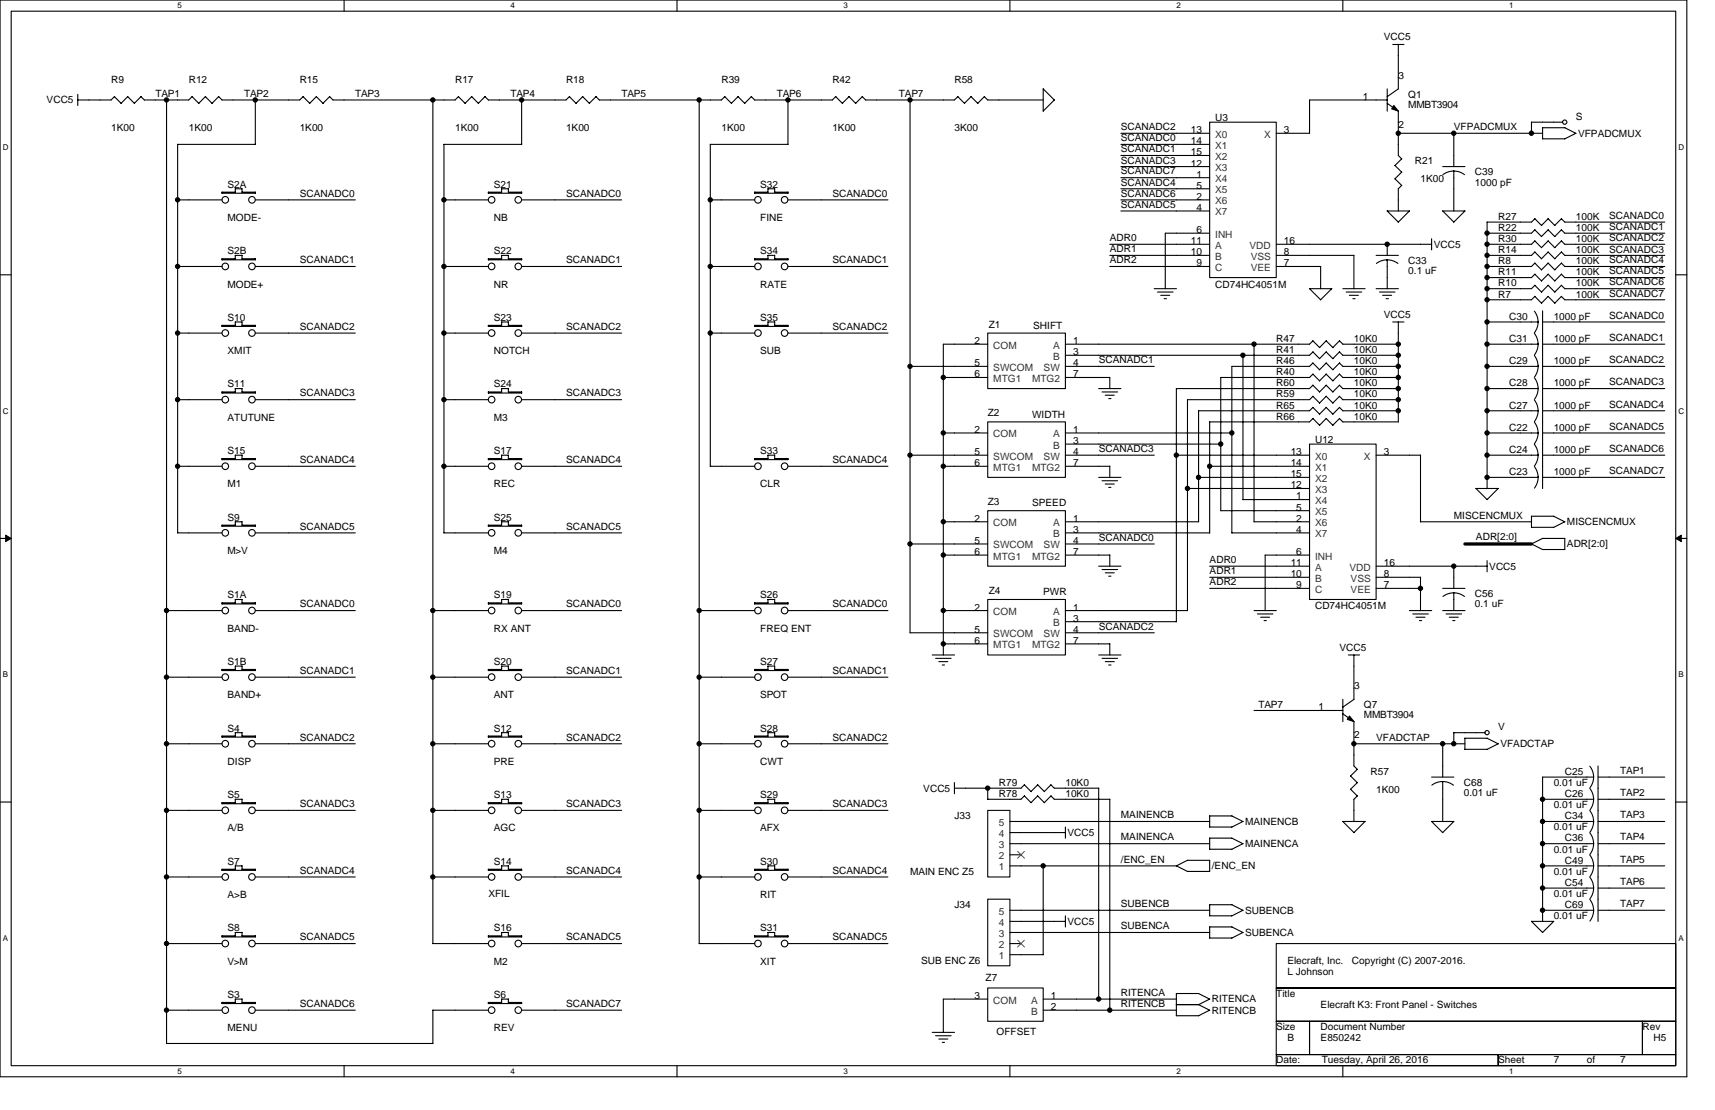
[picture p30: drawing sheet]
<svg xmlns="http://www.w3.org/2000/svg" width="432mm" height="279mm" viewBox="0 0 432 279" stroke-linecap="round" stroke-linejoin="round" font-family="sans-serif">
<defs><g id="words">
<g font-size="2.5">
<text x="348.4" y="10.1">VCC5</text>
<text x="28" y="21">R9</text>
<text x="47.5" y="21">R12</text>
<text x="75.5" y="21">R15</text>
<text x="114.6" y="21">R17</text>
<text x="142.5" y="21">R18</text>
<text x="181.6" y="21">R39</text>
<text x="209.6" y="21">R42</text>
<text x="240.3" y="21">R58</text>
<text x="352.1" y="19.9">3</text>
<text x="11.7" y="26">VCC5</text>
<text x="39.1" y="24.3">TAP1</text>
<text x="61.5" y="24.3">TAP2</text>
<text x="89.4" y="24.3">TAP3</text>
<text x="128.5" y="24.3">TAP4</text>
<text x="156.5" y="24.3">TAP5</text>
<text x="195.6" y="24.3">TAP6</text>
<text x="226.3" y="24.3">TAP7</text>
<text x="343.1" y="25.1">1</text>
<text x="354.6" y="24.6">Q1</text>
<text x="354.6" y="27.1">MMBT3904</text>
<text x="28" y="33">1K00</text>
<text x="47.5" y="33">1K00</text>
<text x="75.5" y="33">1K00</text>
<text x="114.6" y="33">1K00</text>
<text x="142.5" y="33">1K00</text>
<text x="181.6" y="33">1K00</text>
<text x="209.6" y="33">1K00</text>
<text x="240.3" y="33">3K00</text>
<text x="282.2" y="32.7">SCANADC2</text>
<text x="282.2" y="35.5">SCANADC0</text>
<text x="299.8" y="33.5">13</text>
<text x="306" y="30.5">U3</text>
<text x="323.3" y="33.5">3</text>
<text x="352.1" y="32.2">2</text>
<text x="366" y="32.7">VFPADCMUX</text>
<text x="396.8" y="30.2">S</text>
<text x="397.3" y="34.4">VFPADCMUX</text>
<text x="282.2" y="41.4">SCANADC3</text>
<text x="282.2" y="38.3">SCANADC1</text>
<text x="299.8" y="36.3">14</text>
<text x="299.8" y="39.1">15</text>
<text x="299.8" y="41.9">12</text>
<text x="356.3" y="41.4">R21</text>
<text x="57.3" y="47.2">S2A</text>
<text x="124.4" y="47.2">S21</text>
<text x="191.4" y="47.2">S32</text>
<text x="282.2" y="46.7">SCANADC4</text>
<text x="282.2" y="43.9">SCANADC7</text>
<text x="301.2" y="44.7">1</text>
<text x="301.2" y="47.5">5</text>
<text x="357.7" y="45.8">1K00</text>
<text x="371.3" y="44.2">C39</text>
<text x="371.3" y="46.7">1000 pF</text>
<text x="75.5" y="49.5">SCANADC0</text>
<text x="142.5" y="49.5">SCANADC0</text>
<text x="209.6" y="49.5">SCANADC0</text>
<text x="282.2" y="49.5">SCANADC6</text>
<text x="282.2" y="52.3">SCANADC5</text>
<text x="301.2" y="50.3">2</text>
<text x="301.2" y="53.1">4</text>
<text x="57.3" y="55.6">MODE-</text>
<text x="124.4" y="55.6">NB</text>
<text x="191.4" y="55.6">FINE</text>
<text x="301.2" y="58.7">6</text>
<text x="377.2" y="55.4">R27</text>
<text x="377.2" y="58.1">R22</text>
<text x="396.8" y="55.4">100K</text>
<text x="396.8" y="58.1">100K</text>
<text x="405.2" y="55.1">SCANADC0</text>
<text x="405.2" y="57.9">SCANADC1</text>
<text x="57.3" y="64">S2B</text>
<text x="124.4" y="64">S22</text>
<text x="191.4" y="64">S34</text>
<text x="279.4" y="60.7">ADR0</text>
<text x="279.4" y="63.5">ADR1</text>
<text x="299.8" y="61.5">11</text>
<text x="299.8" y="64.3">10</text>
<text x="323.3" y="64.3">8</text>
<text x="323.3" y="61.5">16</text>
<text x="361" y="62.3">VCC5</text>
<text x="377.2" y="63.7">R14</text>
<text x="377.2" y="60.9">R30</text>
<text x="396.8" y="63.7">100K</text>
<text x="396.8" y="60.9">100K</text>
<text x="405.2" y="60.7">SCANADC2</text>
<text x="405.2" y="63.7">SCANADC3</text>
<text x="75.5" y="66.3">SCANADC1</text>
<text x="142.5" y="66.3">SCANADC1</text>
<text x="209.6" y="66.3">SCANADC1</text>
<text x="279.4" y="66.3">ADR2</text>
<text x="301.2" y="67.1">9</text>
<text x="323.3" y="67.1">7</text>
<text x="354.6" y="66.5">C33</text>
<text x="354.6" y="69">0.1 uF</text>
<text x="377.2" y="66.5">R8</text>
<text x="377.2" y="69.3">R11</text>
<text x="396.8" y="69.3">100K</text>
<text x="396.8" y="66.5">100K</text>
<text x="405.2" y="66.3">SCANADC4</text>
<text x="405.2" y="71.8">SCANADC6</text>
<text x="405.2" y="69">SCANADC5</text>
<text x="57.3" y="72.4">MODE+</text>
<text x="124.4" y="72.4">NR</text>
<text x="191.4" y="72.4">RATE</text>
<text x="306" y="72.4">CD74HC4051M</text>
<text x="377.2" y="74.9">R7</text>
<text x="377.2" y="72.1">R10</text>
<text x="396.8" y="72.1">100K</text>
<text x="396.8" y="74.9">100K</text>
<text x="405.2" y="74.6">SCANADC7</text>
<text x="57.3" y="80.8">S10</text>
<text x="75.5" y="83">SCANADC2</text>
<text x="124.4" y="80.8">S23</text>
<text x="142.5" y="83">SCANADC2</text>
<text x="191.4" y="80.8">S35</text>
<text x="209.6" y="83">SCANADC2</text>
<text x="249" y="82.4">Z1</text>
<text x="260.1" y="82.7">SHIFT</text>
<text x="348.4" y="79.9">VCC5</text>
<text x="380" y="80.5">C30</text>
<text x="391.2" y="80.5">1000 pF</text>
<text x="405.2" y="80.2">SCANADC0</text>
<text x="57.3" y="89.2">XMIT</text>
<text x="124.4" y="89.2">NOTCH</text>
<text x="191.4" y="89.2">SUB</text>
<text x="245.3" y="86.6">2</text>
<text x="270.2" y="86.6">1</text>
<text x="270.2" y="89.4">3</text>
<text x="321.3" y="88.9">R41</text>
<text x="321.3" y="86.1">R47</text>
<text x="340.9" y="88.9">10K0</text>
<text x="340.9" y="86.1">10K0</text>
<text x="380" y="86.1">C31</text>
<text x="391.2" y="86.1">1000 pF</text>
<text x="405.2" y="85.8">SCANADC1</text>
<text x="245.3" y="92.2">5</text>
<text x="245.3" y="95">6</text>
<text x="270.2" y="92.2">4</text>
<text x="270.2" y="95">7</text>
<text x="276.6" y="91.4">SCANADC1</text>
<text x="321.3" y="94.5">R40</text>
<text x="321.3" y="91.7">R46</text>
<text x="340.9" y="94.5">10K0</text>
<text x="340.9" y="91.7">10K0</text>
<text x="380" y="91.7">C29</text>
<text x="391.2" y="91.7">1000 pF</text>
<text x="405.2" y="91.4">SCANADC2</text>
<text x="57.3" y="97.5">S11</text>
<text x="75.5" y="99.8">SCANADC3</text>
<text x="124.4" y="97.5">S24</text>
<text x="142.5" y="99.8">SCANADC3</text>
<text x="321.3" y="97.3">R60</text>
<text x="321.3" y="100.1">R59</text>
<text x="340.9" y="97.3">10K0</text>
<text x="340.9" y="100.1">10K0</text>
<text x="380" y="97.3">C28</text>
<text x="391.2" y="97.3">1000 pF</text>
<text x="405.2" y="97">SCANADC3</text>
<text x="57.3" y="105.9">ATUTUNE</text>
<text x="124.4" y="105.9">M3</text>
<text x="248.7" y="104.8">Z2</text>
<text x="259.9" y="105.1">WIDTH</text>
<text x="321.3" y="105.6">R66</text>
<text x="321.3" y="102.8">R65</text>
<text x="340.9" y="105.6">10K0</text>
<text x="340.9" y="102.8">10K0</text>
<text x="380" y="102.8">C27</text>
<text x="391.2" y="102.8">1000 pF</text>
<text x="405.2" y="102.6">SCANADC4</text>
<text x="245.3" y="109">2</text>
<text x="270.2" y="109">1</text>
<text x="270.2" y="111.8">3</text>
<text x="276.6" y="113.8">SCANADC3</text>
<text x="331.1" y="111.5">U12</text>
<text x="380" y="108.4">C22</text>
<text x="391.2" y="108.4">1000 pF</text>
<text x="405.2" y="113.8">SCANADC6</text>
<text x="405.2" y="108.2">SCANADC5</text>
<text x="57.3" y="114.3">S15</text>
<text x="75.5" y="116.5">SCANADC4</text>
<text x="124.4" y="114.3">S17</text>
<text x="142.5" y="116.5">SCANADC4</text>
<text x="191.4" y="114.3">S33</text>
<text x="209.6" y="116.5">SCANADC4</text>
<text x="245.3" y="114.6">5</text>
<text x="245.3" y="117.3">6</text>
<text x="270.2" y="114.6">4</text>
<text x="270.2" y="117.3">7</text>
<text x="325" y="114.6">13</text>
<text x="325" y="117.3">14</text>
<text x="348.4" y="114.6">3</text>
<text x="380" y="119.6">C23</text>
<text x="380" y="114">C24</text>
<text x="391.2" y="119.6">1000 pF</text>
<text x="391.2" y="114">1000 pF</text>
<text x="405.2" y="119.3">SCANADC7</text>
<text x="57.3" y="122.7">M1</text>
<text x="124.4" y="122.7">REC</text>
<text x="191.4" y="122.7">CLR</text>
<text x="325" y="120.1">15</text>
<text x="325" y="122.9">12</text>
<text x="326.4" y="125.7">1</text>
<text x="57.3" y="131.1">S9</text>
<text x="124.4" y="131.1">S25</text>
<text x="245.3" y="131.3">2</text>
<text x="248.7" y="127.1">Z3</text>
<text x="259.9" y="127.4">SPEED</text>
<text x="270.2" y="131.3">1</text>
<text x="326.4" y="128.5">5</text>
<text x="326.4" y="131.3">2</text>
<text x="366" y="130.5">MISCENCMUX</text>
<text x="75.5" y="133.3">SCANADC5</text>
<text x="142.5" y="133.3">SCANADC5</text>
<text x="245.3" y="136.9">5</text>
<text x="270.2" y="134.1">3</text>
<text x="270.2" y="136.9">4</text>
<text x="276.6" y="136.1">SCANADC0</text>
<text x="326.4" y="134.1">4</text>
<text x="371.6" y="135.8">ADR[2:0]</text>
<text x="394.5" y="137.8">ADR[2:0]</text>
<text x="394.5" y="132.2">MISCENCMUX</text>
<text x="57.3" y="139.4">M&gt;V</text>
<text x="124.4" y="139.4">M4</text>
<text x="245.3" y="139.7">6</text>
<text x="270.2" y="139.7">7</text>
<text x="304.6" y="141.7">ADR0</text>
<text x="325" y="142.5">11</text>
<text x="326.4" y="139.7">6</text>
<text x="348.4" y="142.5">16</text>
<text x="375" y="143.4">VCC5</text>
<text x="249" y="149.5">Z4</text>
<text x="262.7" y="149.8">PWR</text>
<text x="304.6" y="147.3">ADR2</text>
<text x="304.6" y="144.5">ADR1</text>
<text x="325" y="145.3">10</text>
<text x="326.4" y="148.1">9</text>
<text x="348.4" y="148.1">7</text>
<text x="348.4" y="145.3">8</text>
<text x="57.3" y="150.6">S1A</text>
<text x="75.5" y="152.9">SCANADC0</text>
<text x="124.4" y="150.6">S19</text>
<text x="142.5" y="152.9">SCANADC0</text>
<text x="191.4" y="150.6">S26</text>
<text x="209.6" y="152.9">SCANADC0</text>
<text x="245.3" y="153.7">2</text>
<text x="270.2" y="153.7">1</text>
<text x="331.1" y="153.4">CD74HC4051M</text>
<text x="371.3" y="150.3">C56</text>
<text x="371.3" y="152.9">0.1 uF</text>
<text x="57.3" y="159">BAND-</text>
<text x="124.4" y="159">RX ANT</text>
<text x="191.4" y="159">FREQ ENT</text>
<text x="245.3" y="159.3">5</text>
<text x="270.2" y="156.5">3</text>
<text x="270.2" y="159.3">4</text>
<text x="276.6" y="158.5">SCANADC2</text>
<text x="57.3" y="167.4">S1B</text>
<text x="124.4" y="167.4">S20</text>
<text x="191.4" y="167.4">S27</text>
<text x="245.3" y="162.1">6</text>
<text x="270.2" y="162.1">7</text>
<text x="337.2" y="163.8">VCC5</text>
<text x="75.5" y="169.6">SCANADC1</text>
<text x="142.5" y="169.6">SCANADC1</text>
<text x="209.6" y="169.6">SCANADC1</text>
<text x="340.9" y="173.5">3</text>
<text x="57.3" y="175.8">BAND+</text>
<text x="124.4" y="175.8">ANT</text>
<text x="191.4" y="175.8">SPOT</text>
<text x="316.9" y="178.3">TAP7</text>
<text x="332" y="178.8">1</text>
<text x="343.4" y="178.3">Q7</text>
<text x="57.3" y="184.1">S4</text>
<text x="124.4" y="184.1">S12</text>
<text x="191.4" y="184.1">S28</text>
<text x="340.9" y="185.8">2</text>
<text x="343.4" y="180.8">MMBT3904</text>
<text x="377.2" y="183.9">V</text>
<text x="75.5" y="186.4">SCANADC2</text>
<text x="142.5" y="186.4">SCANADC2</text>
<text x="209.6" y="186.4">SCANADC2</text>
<text x="346.5" y="186.4">VFADCTAP</text>
<text x="377.8" y="188.1">VFADCTAP</text>
<text x="57.3" y="192.5">DISP</text>
<text x="124.4" y="192.5">PRE</text>
<text x="191.4" y="192.5">CWT</text>
<text x="251.5" y="197.8">R79</text>
<text x="268.2" y="197.8">10K0</text>
<text x="345.1" y="195.1">R57</text>
<text x="368.6" y="197.8">C68</text>
<text x="391.2" y="197.8">0.01 uF</text>
<text x="394" y="195.1">C25</text>
<text x="407.9" y="194.8">TAP1</text>
<text x="57.3" y="200.9">S5</text>
<text x="75.5" y="203.2">SCANADC3</text>
<text x="124.4" y="200.9">S13</text>
<text x="142.5" y="203.2">SCANADC3</text>
<text x="191.4" y="200.9">S29</text>
<text x="209.6" y="203.2">SCANADC3</text>
<text x="232.5" y="199.2">VCC5</text>
<text x="251.5" y="200.6">R78</text>
<text x="268.2" y="200.6">10K0</text>
<text x="346.5" y="199.5">1K00</text>
<text x="368.6" y="200.4">0.01 uF</text>
<text x="391.2" y="203.4">0.01 uF</text>
<text x="394" y="200.6">C26</text>
<text x="407.9" y="200.4">TAP2</text>
<text x="57.3" y="209.3">A/B</text>
<text x="124.4" y="209.3">AGC</text>
<text x="191.4" y="209.3">AFX</text>
<text x="240.3" y="206.2">J33</text>
<text x="282.2" y="206">MAINENCB</text>
<text x="313.5" y="207.6">MAINENCB</text>
<text x="391.2" y="209">0.01 uF</text>
<text x="394" y="206.2">C34</text>
<text x="407.9" y="206">TAP3</text>
<text x="268.8" y="210.4">VCC5</text>
<text x="282.2" y="211.5">MAINENCA</text>
<text x="313.5" y="213.2">MAINENCA</text>
<text x="391.2" y="214.6">0.01 uF</text>
<text x="394" y="211.8">C36</text>
<text x="407.9" y="211.5">TAP4</text>
<text x="57.3" y="217.7">S7</text>
<text x="75.5" y="219.9">SCANADC4</text>
<text x="124.4" y="217.7">S14</text>
<text x="142.5" y="219.9">SCANADC4</text>
<text x="191.4" y="217.7">S30</text>
<text x="209.6" y="219.9">SCANADC4</text>
<text x="229.1" y="220.2">MAIN ENC Z5</text>
<text x="282.2" y="217.1">/ENC_EN</text>
<text x="305.1" y="218.8">/ENC_EN</text>
<text x="391.2" y="220.2">0.01 uF</text>
<text x="394" y="217.4">C49</text>
<text x="407.9" y="217.1">TAP5</text>
<text x="57.3" y="226.1">A&gt;B</text>
<text x="123" y="225.8">XFIL</text>
<text x="191.4" y="226.1">RIT</text>
<text x="391.2" y="225.8">0.01 uF</text>
<text x="394" y="223">C54</text>
<text x="407.9" y="222.7">TAP6</text>
<text x="240.3" y="228.6">J34</text>
<text x="268.8" y="232.8">VCC5</text>
<text x="282.2" y="228.3">SUBENCB</text>
<text x="282.2" y="233.9">SUBENCA</text>
<text x="313.5" y="230">SUBENCB</text>
<text x="391.2" y="231.4">0.01 uF</text>
<text x="394" y="228.6">C69</text>
<text x="407.9" y="228.3">TAP7</text>
<text x="57.3" y="234.4">S8</text>
<text x="75.5" y="236.7">SCANADC5</text>
<text x="124.4" y="234.4">S16</text>
<text x="142.5" y="236.7">SCANADC5</text>
<text x="191.4" y="234.4">S31</text>
<text x="209.6" y="236.7">SCANADC5</text>
<text x="313.5" y="235.6">SUBENCA</text>
<text x="57.3" y="242.8">V&gt;M</text>
<text x="124.4" y="242.8">M2</text>
<text x="191.4" y="242.8">XIT</text>
<text x="231.9" y="242.5">SUB ENC Z6</text>
<text x="324.1" y="242.5">Elecraft, Inc.</text>
<text x="324.1" y="245.3">L Johnson</text>
<text x="340.4" y="242.5">Copyright (C) 2007-2016.</text>
<text x="57.3" y="251.2">S3</text>
<text x="124.4" y="251.2">S6</text>
<text x="245.3" y="251.5">3</text>
<text x="248.1" y="247">Z7</text>
<text x="264.6" y="251.5">1</text>
<text x="282.2" y="250.7">RITENCA</text>
<text x="321.3" y="250.9">Title</text>
<text x="75.5" y="253.5">SCANADC6</text>
<text x="142.5" y="253.5">SCANADC7</text>
<text x="264.6" y="254.3">2</text>
<text x="282.2" y="253.5">RITENCB</text>
<text x="305.1" y="252.3">RITENCA</text>
<text x="305.1" y="255.1">RITENCB</text>
<text x="332.5" y="253.7">Elecraft K3: Front Panel - Switches</text>
<text x="57.3" y="259.6">MENU</text>
<text x="124.4" y="259.6">REV</text>
<text x="250.9" y="260.4">OFFSET</text>
<text x="321.3" y="259.3">Size</text>
<text x="324.1" y="262.1">B</text>
<text x="332.5" y="259.3">Document Number</text>
<text x="332.5" y="262.1">E850242</text>
<text x="413.5" y="259.3">Rev</text>
<text x="416.3" y="262.1">H5</text>
<text x="321.3" y="267.7">Date:</text>
<text x="332.8" y="267.7">Tuesday, April 26, 2016</text>
<text x="377.2" y="267.7">Sheet</text>
<text x="391.2" y="267.7">7</text>
<text x="399.6" y="267.7">of</text>
<text x="407.9" y="267.7">7</text>
</g>
<g font-size="2.5" fill="#333">
<text x="306" y="34.7">X0</text>
<text x="318.3" y="34.7">X</text>
<text x="306" y="37.5">X1</text>
<text x="306" y="40.3">X2</text>
<text x="306" y="43.1">X3</text>
<text x="306" y="45.8">X4</text>
<text x="306" y="48.6">X5</text>
<text x="306" y="51.4">X6</text>
<text x="306" y="54.2">X7</text>
<text x="306" y="59.8">INH</text>
<text x="306" y="62.6">A</text>
<text x="306" y="65.4">B</text>
<text x="314.6" y="62.6">VDD</text>
<text x="314.9" y="65.4">VSS</text>
<text x="306" y="68.2">C</text>
<text x="314.9" y="68.2">VEE</text>
<text x="250.1" y="87.8">COM</text>
<text x="265.2" y="87.8">A</text>
<text x="250.1" y="93.3">SWCOM</text>
<text x="262.8" y="93.3">SW</text>
<text x="265.2" y="90.6">B</text>
<text x="250.1" y="96.1">MTG1</text>
<text x="259.8" y="96.1">MTG2</text>
<text x="250.1" y="110.1">COM</text>
<text x="265.2" y="110.1">A</text>
<text x="265.2" y="112.9">B</text>
<text x="250.1" y="115.7">SWCOM</text>
<text x="250.1" y="118.5">MTG1</text>
<text x="259.8" y="118.5">MTG2</text>
<text x="262.8" y="115.7">SW</text>
<text x="331.1" y="115.7">X0</text>
<text x="331.1" y="118.5">X1</text>
<text x="343.4" y="115.7">X</text>
<text x="331.1" y="121.3">X2</text>
<text x="331.1" y="124.1">X3</text>
<text x="331.1" y="126.9">X4</text>
<text x="331.1" y="129.7">X5</text>
<text x="250.1" y="132.5">COM</text>
<text x="265.2" y="132.5">A</text>
<text x="265.2" y="135.3">B</text>
<text x="331.1" y="132.5">X6</text>
<text x="331.1" y="135.3">X7</text>
<text x="250.1" y="138">SWCOM</text>
<text x="250.1" y="140.8">MTG1</text>
<text x="259.8" y="140.8">MTG2</text>
<text x="262.8" y="138">SW</text>
<text x="331.1" y="140.8">INH</text>
<text x="331.1" y="143.6">A</text>
<text x="339.8" y="143.6">VDD</text>
<text x="331.1" y="146.4">B</text>
<text x="331.1" y="149.2">C</text>
<text x="340.1" y="149.2">VEE</text>
<text x="340.1" y="146.4">VSS</text>
<text x="250.1" y="154.8">COM</text>
<text x="265.2" y="154.8">A</text>
<text x="250.1" y="160.4">SWCOM</text>
<text x="262.8" y="160.4">SW</text>
<text x="265.2" y="157.6">B</text>
<text x="250.1" y="163.2">MTG1</text>
<text x="259.8" y="163.2">MTG2</text>
<text x="251.5" y="207.9">5</text>
<text x="251.5" y="213.5">3</text>
<text x="251.5" y="210.7">4</text>
<text x="251.5" y="219.1">1</text>
<text x="251.5" y="216.3">2</text>
<text x="251.5" y="233">4</text>
<text x="251.5" y="230.3">5</text>
<text x="251.5" y="238.6">2</text>
<text x="251.5" y="235.8">3</text>
<text x="251.5" y="241.4">1</text>
<text x="250.1" y="252.6">COM</text>
<text x="259.6" y="252.6">A</text>
<text x="259.6" y="255.4">B</text>
</g>
<g font-size="2">
<text x="44.7" y="2.1">5</text>
<text x="128.5" y="2.1">4</text>
<text x="212.4" y="2.1">3</text>
<text x="296.2" y="2.1">2</text>
<text x="380" y="2.1">1</text>
<text x=".7" y="37.8">D</text>
<text x="422.6" y="37.8">D</text>
<text x=".7" y="104.1">C</text>
<text x="422.6" y="104.1">C</text>
<text x=".7" y="170.5">B</text>
<text x="422.6" y="170.5">B</text>
<text x=".7" y="236.9">A</text>
<text x="422.6" y="236.9">A</text>
<text x="44.7" y="270.3">5</text>
<text x="128.5" y="270.3">4</text>
<text x="212.4" y="270.3">3</text>
<text x="296.2" y="270.3">2</text>
<text x="380" y="270.3">1</text>
</g>
</g></defs>
<path d="M0 0h424.7v271h-424.7zM2.8 2.8h419.1v265.4h-419.1z" fill="none" stroke="#000" stroke-width=".28"/>
<g fill="#fff">
<path d="M44.7 .3h1.1v2.2h-1.1z"/>
<path d="M44.7 268.5h1.1v2.3h-1.1z"/>
</g>
<path d="M86.6 0v2.8M86.6 268.2v2.8" fill="none" stroke="#000" stroke-width=".28"/>
<g fill="#fff">
<path d="M128.5 .3h1.2v2.2h-1.2z"/>
<path d="M128.5 268.5h1.2v2.3h-1.2z"/>
</g>
<path d="M170.5 0v2.8M170.5 268.2v2.8" fill="none" stroke="#000" stroke-width=".28"/>
<g fill="#fff">
<path d="M212.4 .3h1.1v2.2h-1.1z"/>
<path d="M212.4 268.5h1.1v2.3h-1.1z"/>
</g>
<path d="M254.3 0v2.8M254.3 268.2v2.8" fill="none" stroke="#000" stroke-width=".28"/>
<g fill="#fff">
<path d="M296.2 .3h1.1v2.2h-1.1z"/>
<path d="M296.2 268.5h1.1v2.3h-1.1z"/>
</g>
<path d="M338.1 0v2.8M338.1 268.2v2.8" fill="none" stroke="#000" stroke-width=".28"/>
<g fill="#fff">
<path d="M380 .3h1.1v2.2h-1.1z"/>
<path d="M380 268.5h1.1v2.3h-1.1z"/>
<path d="M.7 36h1.5v2.2h-1.5z"/>
<path d="M422.6 36h1.5v2.2h-1.5z"/>
<path d="M.7 102.3h1.5v2.3h-1.5z"/>
<path d="M422.6 102.3h1.5v2.3h-1.5z"/>
</g>
<path d="M0 69.2h2.8M421.9 69.2h2.8" fill="none" stroke="#000" stroke-width=".28"/>
<g fill="#fff">
<path d="M.7 168.7h1.4v2.2h-1.4z"/>
<path d="M422.6 168.7h1.3v2.2h-1.3z"/>
</g>
<path d="M0 135.5h2.8M421.9 135.5h2.8" fill="none" stroke="#000" stroke-width=".28"/>
<path d="M1.4 134.7l1.4 .8-1.4 .8zM421.9 135.5l1.4-.8v1.6z" fill="#000" stroke="#000" stroke-width=".25"/>
<g fill="#fff">
<path d="M.7 235.1h1.4v2.2h-1.4z"/>
<path d="M422.6 235.1h1.4v2.2h-1.4z"/>
</g>
<g fill="none" stroke="#000" stroke-width=".28">
<path d="M350.7 11.2h2.8M352.1 11.2v11.2l-2.9 1.9M19.6 25.2h8.4l.8-.9 1.7 1.7M19.6 23.7v2.9M30.5 26l1.7-1.7 1.6 1.7M36.4 25.2l-.9-.9-1.7 1.7M41.9 25.2v237.5h67.1v-8.4h14M48.4 24.3l1.7 1.7M48.4 24.3l-.9 .9h-11.2M50 26l1.7-1.7 1.7 1.7M64.3 25.1v11.2M64.3 36.3h-19.6v97.8"/>
<path d="M76.3 24.3l1.7 1.7M76.3 24.3l-.8 .9h-19.6l-.8-.9-1.7 1.7M79.7 24.3l1.6 1.7M79.7 24.3l-1.7 1.7M81.3 26l1.7-1.7 .8 .9h30.8l.8-.9 1.7 1.7M109 25.2v212.3h14M117.1 26l1.7-1.7 1.7 1.7M123 25.2h19.5l.9-.9 1.7 1.7M123 25.2l-.9-.9-1.7 1.7M131.3 25.1v11.2h-19.5v97.8h11.2M145 26l1.7-1.7 1.7 1.7M150.9 25.2h30.7l.9-.9 1.7 1.7"/>
<path d="M150.9 25.2l-.8-.9-1.7 1.7M176 25.2v212.3M184.1 26l1.7-1.7 1.7 1.7M189.2 24.3l.8 .9h19.6l.8-.9 1.7 1.7M189.2 24.3l-1.7 1.7M198.4 25.1v11.2h-19.6v81.1h11.2M212.1 26l1.7-1.7 1.7 1.7M217.1 24.3l-1.7 1.7M229.1 25.2v134.1M241.2 24.3l1.6 1.7M241.2 24.3l-.9 .9h-22.3l-.9-.9M244.5 24.3l1.7 1.7"/>
<path d="M244.5 24.3l-1.7 1.7M247.8 24.3l.9 .9h14M247.9 24.3l-1.7 1.7M265.5 25.2l-2.9 2.8M265.5 25.2l-2.8-2.8v5.6M282.2 33.5h22.4M282.2 36.3h22.4M282.2 39.1h22.4M304.6 30.8h16.7v39.1h-16.7zM349.3 25.2h-19.6v8.4l-8.4-.1M349.3 26l2.8 2M349.3 22.4v5.6"/>
<path d="M352.1 28v11.1l.8 .9M352.1 33.5h36.3M352.9 40l-1.7 1.7M366 33.5v8.4M388.4 32.1v2.8h5.6M388.4 32.2h5.6l2.8 1.4M393.4 30.8h-7.8v2.8M396.8 33.5l-2.8 1.5M44.7 50.3h11.2M59.2 48.4v-.9h1.7v.9l3.4-.1v.3M59.2 48.4h-3.3v.3l8.4-.1M64.3 50.3h25.2"/>
<path d="M111.8 50.3h11.2M126.3 47.5h1.7v.9l3.3-.1v.3h-8.3v-.2h3.3M126.3 47.5v.9M131.3 50.3h25.2M178.8 50.3h11.2M190 48.4h3.4M190 48.4v.2h8.4v-.3l-3.4 .1M195.1 48.4v-.9h-1.8l.1 .9M198.4 50.3h25.2M282.2 53.1h22.4M282.2 47.5h22.4M282.2 50.3h22.4"/>
<path d="M282.2 41.9h22.4M282.2 44.7h22.4M304.6 58.7h-11.2v14M349.2 53.1l2.8 2.8 2.9-2.8h-5.6M351.2 41.7l1.7 1.6M351.2 45l1.7 1.7M352.9 46.7l-.8 .8v5.6M352.9 43.3l-1.7 1.7M363.2 53.1l2.8 2.8 2.9-2.8h-5.7M363.2 41.9h5.7M363.3 44l1.3-.7 1.4-.2 1.5 .2 1.2 .7M366 43.1v10"/>
<path d="M386.5 55l-.9 .9h-11.2v67.1M386.5 57.8l-.9 .9h-11.2M389.8 57.8l1.7 1.8 1.6-1.8 .9 .9M389.8 55l-1.7 1.8-1.7-1.7M389.8 57.8l-1.7 1.8-1.7-1.8M393.1 55.1l.9 .8h25.1M393.1 55l-1.6 1.8-1.7-1.7M394 58.7h25.1M44.7 67.1h11.2M64.3 65.1v.3M64.3 65.1h-3.4v-.8h-1.7v.9l-3.3-.1v.3h8.4M64.3 67.1h25.2"/>
<path d="M111.8 67.1h11.2M126.3 64.3h1.7v.8h3.3M126.3 64.3v.8h-3.3v.3h8.3v-.3M131.3 67.1h25.2M178.8 67.1h11.2M190 65.1l3.4 .1-.1-.9h1.8v.8M195 65.1h3.4M198.4 65.1v.3h-8.4v-.3M198.4 67.1h25.2M279.4 61.5h25.2M279.4 64.3h25.2M279.4 67.1h25.2"/>
<path d="M290.6 72.7h5.6M291.4 73.5h4M292.2 74.3h2.3M293.1 75.2h.6M321.3 61.5h39.1M321.3 64.3h19.6v8.4M321.3 67.1h11.2v5.6M332.5 75.5l-2.8-2.8h5.6l-2.8 2.8M338.1 72.7h5.6M338.9 73.5h4M339.7 74.3h2.3M340.6 75.2h.6"/>
<path d="M346.5 72.7h5.6M346.5 64.3h5.6M346.5 66.3l1.3-.7 1.4-.2 1.5 .2 1.3 .7M347.3 73.5h3.9M348.1 74.3h2.3M349 75.2h.6M349.3 61.5v2.8M349.3 65.4v7.3M360.4 60.1v2.8M386.3 78.3l.7 1.3 .3 1.4-.3 1.5-.7 1.3M386.4 74.6l1.7 1.7M386.4 69l1.7 1.7"/>
<path d="M386.4 60.6l1.7 1.8M386.5 71.8l-.9 .9h-11.2M386.5 60.6l-.9 .9h-11.2M386.5 74.6l-.9 .9h-11.2M386.5 63.4l-.9 .9h-11.2M386.5 66.2l-.9 .9h-11.2M386.5 69l-.9 .9h-11.2M388.4 78.3v44.7M389.8 74.6l1.7 1.7M389.8 66.2l1.7 1.7 1.6-1.7 .9 .9h25.1M389.8 69l1.7 1.7M389.8 71.8l1.7 1.7 1.6-1.7 .9 .9"/>
<path d="M389.8 60.6l1.7 1.8M389.8 74.6l-1.7 1.7M389.8 63.4l-1.7 1.8-1.7-1.8M389.8 66.2l-1.7 1.7-1.7-1.7M389.8 69l-1.7 1.7M389.8 71.8l-1.7 1.7-1.7-1.7M389.8 60.6l-1.7 1.7M393.1 63.4l.9 .9M393.1 69l.9 .9h25.1M393.1 63.4l-1.6 1.8-1.7-1.8M393.1 69l-1.6 1.7M394 72.7h25.1"/>
<path d="M394 64.3h25.1M419.1 61.5h-25.1l-.9-.9-1.6 1.7M419.1 75.5h-25.1l-.9-.9-1.6 1.7M44.7 83.8h11.2M55.9 82.2h8.4M59.2 98.7v-.9h1.7v.9h3.4v.2M59.2 98.7h-3.3v.3l8.4-.1M60.9 81h-1.7v.9h-3.3v.3M60.9 81v.9h3.4v.3M64.3 83.8h25.2M111.8 83.8h11.2M126.3 81h1.7"/>
<path d="M126.3 97.8h1.7v.9h3.3v.2h-8.3v-.2h3.3M126.3 81v.9h-3.4l.1 .3M126.3 97.8v.9M128 81v.9h3.3v.3h-8.3M131.3 83.8h25.2M178.8 83.8h11.2M190 81.9v.3M195 81.9h3.4v.3h-8.4M195.1 81h-1.8l.1 .9h-3.4M195.1 81v.9M198.4 83.8h25.2M229.1 92.2h19.6"/>
<path d="M237.5 95h11.2M248.7 83.8h19.5v14h-19.5zM248.7 86.6h-11.2v78.3M268.2 89.4h61.5l.9-.8 1.7 1.7M268.2 86.6h61.5l.9-.8 1.7 1.7M268.2 92.2h22.4M268.2 95h11.2M276.6 97.8h5.6M277.5 98.7h3.9M278.3 99.5h2.2M279.4 95v2.8M312.9 89.4v36.4h16.8"/>
<path d="M315.7 86.6v44.7h14M330.6 91.4l1.7 1.7M330.6 91.4l-.9 .8h-19.5v41.9h19.5M332.2 90.3l1.7-1.7 1.7 1.7M332.2 98.7l1.7-1.8 1.7 1.8M332.2 95.9l1.7-1.8 1.7 1.8M332.2 87.5l1.7-1.7 1.7 1.7M332.3 98.7l-1.7-1.8-.9 .9h-33.5v58.7M332.3 95.9l-1.7-1.8-.9 .9h-22.3v33.6M333.9 91.4l1.7 1.7M333.9 91.4l-1.7 1.7M337.2 91.4l.9 .8"/>
<path d="M337.3 91.4l-1.7 1.7M338.1 97.8h14M338.1 89.4h14M338.1 86.6h14M338.1 92.2h14M338.1 95h14M338.1 89.5l-.8-.9-1.7 1.7M338.1 97.8l-.8-.9-1.7 1.8M338.1 95l-.8-.9-1.7 1.8M338.1 86.7l-.8-.9-1.7 1.7M350.7 81h2.8M352.1 81v25.2"/>
<path d="M374.4 81h12.9M374.4 97.8h12.9M374.4 86.6h12.9M374.4 92.2h12.9M386.3 95.1l.7 1.2 .3 1.4-.3 1.5-.7 1.3M386.3 83.9l.7 1.3 .3 1.4-.3 1.5-.7 1.2M386.3 89.5l.7 1.3 .3 1.4-.3 1.4-.7 1.3M388.4 81h30.7M388.4 97.8h30.7M388.4 86.6h30.7M388.4 92.2h30.7M44.7 100.6h11.2"/>
<path d="M44.7 117.4h11.2M64.3 100.6h25.2M64.3 115.4v.3M64.3 115.4h-3.4v-.8h-1.7v.8h-3.3v.3h8.4M64.3 117.4h25.2M111.8 100.6h11.2M111.8 117.4h11.2M126.3 114.6h1.7v.8h3.3M126.3 114.6v.8h-3.3v.3h8.3v-.3M131.3 100.6h25.2M131.3 117.4h25.2M190 115.4h3.4l-.1-.8h1.8v.8"/>
<path d="M195 115.4h3.4M198.4 115.4v.3h-8.4v-.3M198.4 117.4h25.2M229.1 114.6h19.6M237.5 117.4h11.2M237.5 109h11.2M248.7 106.2h19.5v14h-19.5zM268.2 114.6h22.4M268.2 117.4h11.2M268.2 109h42M268.2 111.8h39.2M279.1 100.3h.6"/>
<path d="M279.4 117.3v2.9M296.2 114.6h33.5M304.6 117.4h25.1M329.7 111.8h16.8v39.1h-16.8zM330.6 105.3l1.7 1.8M330.6 105.3l-.9 .9h-25.1v28l-36.4-.1M332.2 101.5l1.7-1.8 1.7 1.8M332.2 104.2l1.7-1.7 1.7 1.8M332.3 101.5l-1.7-1.8-.9 .9h-30.7v53.1h-30.8M332.3 104.3l-1.7-1.8-.9 .9h-27.9v27.9M333.9 105.3l1.7 1.8M333.9 105.3l-1.7 1.7"/>
<path d="M337.2 105.3l.9 .9M337.3 105.3l-1.7 1.7M338.1 100.6h14M338.1 106.2h14M338.1 103.4h14M338.1 100.6l-.8-.9-1.7 1.8M338.1 103.4l-.8-.9-1.7 1.7M346.5 114.6h11.2v16.7h27.9M374.4 103.4h12.9M374.4 114.6h12.9M374.4 109h12.9M386.3 117.4l.7 1.3 .3 1.4-.3 1.5-.7 1.3"/>
<path d="M386.3 100.7l.7 1.2 .3 1.4-.3 1.5-.7 1.3M386.3 106.3l.7 1.2 .3 1.4-.3 1.5-.7 1.3M386.3 111.8l.7 1.3 .3 1.4-.3 1.5-.7 1.3M388.4 103.4h30.7M388.4 114.6h30.7M388.4 109h30.7M44.7 134.1h11.2M55.9 132.5h8.4M60.9 131.3v.9h3.4v.3M60.9 131.3h-1.7v.9h-3.3v.3M64.3 134.1h25.2M126.3 131.3h1.7"/>
<path d="M126.3 131.3v.9h-3.4l.1 .3M128 131.3v.9h3.3v.3h-8.3M131.3 134.1h25.2M229.1 136.9h19.6M237.5 139.7h11.2M237.5 131.3h11.2M248.7 128.5h19.5v14h-19.5zM268.2 131.3h33.6M268.2 139.7h11.2M268.2 136.9h22.4M276.6 120.2h5.6M277.5 121h3.9"/>
<path d="M278.3 121.8h2.2M279.1 122.7h.6M279.4 139.7v2.8M299 123h30.7M301.8 120.2h27.9M307.4 128.5h22.3M329.7 139.7h-11.2v14M371.6 123h5.6l-2.8 2.8zM374.4 120.2h12.9M388.4 120.2h30.7M388.4 135.5l-2.8 1.4 2.8 1.4h5.6v-2.8h-5.6M391.2 132.7h-5.6v-2.8h5.6l2.8 1.4-2.8 1.5"/>
<path d="M41.9 153.7h14M64.3 153.7h25.2M64.3 151.7v.3M64.3 151.7h-3.4v-.8h-1.7v.9l-3.3-.1v.3h8.4M109 153.7h14M126.3 150.9h1.7v.8h3.3M126.3 150.9v.8h-3.3v.3h8.3v-.3M131.3 153.7h25.2M176 153.7h14M190 151.7h3.4v-.8h1.7v.8M195 151.7h3.4M198.4 153.7h25.2"/>
<path d="M198.4 151.7v.3h-8.4v-.3M229.1 159.3h19.6M237.5 153.7h11.2M248.7 150.9h19.5v14h-19.5zM268.2 156.5h28M268.2 159.3h22.4M276.6 142.5h5.6M277.5 143.4h3.9M278.3 144.2h2.2M279.1 145h.6M304.6 142.5h25.1M304.6 148.1h25.1"/>
<path d="M304.6 145.3h25.1M315.7 153.7h5.7M316.6 154.5h3.9M317.4 155.4h2.3M318.3 156.2h.5M346.5 142.5h27.9M346.5 148.1h11.2M346.5 145.3h11.2v8.4M354.9 153.7h5.6M355.7 154.5h3.9M356.5 155.4h2.3M357.4 156.2h.5"/>
<path d="M363.2 153.7h5.7M363.2 148.1h5.7M363.3 150.1l1.3-.6 1.4-.3 1.5 .3 1.2 .6M364.1 154.5h3.9M364.9 155.4h2.3M365.8 156.2h.5M366 142.5v5.6M366 149.2v4.5M374.4 141.1v2.8M41.9 170.5h14M55.9 168.8h8.4M60.9 167.6v.9h3.4v.3"/>
<path d="M60.9 167.7h-1.7v.8h-3.3v.3M64.3 170.5h25.2M109 170.5h14M126.3 167.7h1.7M126.3 167.7v.8h-3.4l.1 .3M128 167.6v.9h3.3v.3h-8.3M131.3 170.5h25.2M176 170.5h14M190 168.5v.3M195 168.5h3.4v.3h-8.4M195.1 167.7h-1.7v.8h-3.4M195.1 167.6v.9"/>
<path d="M198.4 170.5h25.2M234.7 164.9h5.6M235.6 165.7h3.9M236.4 166.5h2.2M237.2 167.4h.6M237.5 162.1h11.2M268.2 162.1h11.2v2.8M276.6 164.9h5.6M277.5 165.7h3.9M278.3 166.5h2.2M279.1 167.4h.6M315.7 178.8h22.4"/>
<path d="M338.1 179.7l2.8 1.9v11.2l.9 .9-1.8 1.6 1.8 1.7-1.8 1.7M338.1 176v5.7M339.5 164.9h2.8M340.9 164.9v11.1l-2.8 2M41.9 187.2h14M59.2 185.3v-.9h1.7v.9h3.4v.2M59.2 185.3h-3.3v.3l8.4-.1M64.3 187.2h25.2M109 187.2h14M126.3 184.4h1.7v.9h3.3v.2h-8.3v-.2h3.3M126.3 184.4v.9M131.3 187.2h25.2"/>
<path d="M176 187.2h14M190 185.3h3.4M190 185.3v.2h8.4v-.2h-3.4M195.1 185.3v-.9h-1.8l.1 .9M198.4 187.2h25.2M240.3 198.4h16.8l.8-.9 1.7 1.8M240.3 197v2.8M248.7 198.4v2.8M259.6 199.2l1.7-1.7 1.7 1.8M265.5 198.4h11.1v53.1M265.5 198.4l-.9-.9-1.7 1.7M340 198.7l1.8 1.7-.9 .8"/>
<path d="M340.9 187.2h28M360.4 195.6h5.7M360.5 197.6l1.3-.6 1.4-.3 1.5 .3 1.2 .6M363.2 187.2v8.4M363.2 196.7v10.1M373.9 184.4h-7.9v2.8M374.4 185.8l2.8 1.4M374.4 185.8h-5.6v2.8M377.2 187.2l-2.8 1.4h-5.6M400.3 198.5l.7 1.2 .2 1.4-.2 1.5-.7 1.3M400.3 192.9l.7 1.2 .2 1.4-.2 1.5-.7 1.3M401.2 195.6h-12.8v36.3"/>
<path d="M402.4 192.8v39.1M402.4 195.6h16.7M0 201.9h2.8M41.9 204h14M55.9 219.1h8.4M60.9 217.9v.9h3.4v.3M60.9 218h-1.7v.8h-3.3v.3M64.3 202v.3M64.3 202h-3.4v-.8h-1.7v.9l-3.3-.1v.3h8.4M64.3 204h25.2M109 204h14M126.3 201.2h1.7v.8h3.3"/>
<path d="M126.3 218h1.7M126.3 201.2v.8h-3.3v.3h8.3v-.3M126.3 218v.8h-3.4l.1 .3M128 217.9v.9h3.3v.3h-8.3M131.3 204h25.2M176 204h14M190 202l3.4 .1-.1-.9h1.8v.8M190 218.8v.3M195 218.8h3.4v.3h-8.4M195 202h3.4M195.1 217.9v.9M195.1 218h-1.7v.8h-3.4"/>
<path d="M198.4 202v.3h-8.4v-.3M198.4 204h25.2M248.7 204h5.6v16.7h-5.6zM248.7 201.2h8.4l.8-.9 1.7 1.8 1.7-1.8 1.7 1.8M254.3 209.6h13.9M254.3 206.8h50.3M254.3 218h41.9M254.3 212.4h50.3M254.3 215.2h2.8M262.7 218v22.3h-8.4M265.5 201.2h13.9v53.1M265.5 201.2l-.9-.9-1.7 1.7"/>
<path d="M268.2 208.2v2.8M296.2 217.9l2.8 1.5h5.6v-2.8h-5.6l-2.8 1.4M304.5 208.2h5.7M304.6 210.9v2.9M304.6 211h5.6M310.2 211l2.7 1.4-2.8 1.4h-5.6M310.2 205.4l2.7 1.4-2.8 1.4M310.2 205.4h-5.6v2.8M340.9 209.6l-2.8-2.8h5.6l-2.8 2.8M340.9 201.2v5.6M366 206.8l-2.8 2.8M366.1 206.8h-5.7l2.8 2.8"/>
<path d="M388.4 206.8h12.8M388.4 201.2h12.8M388.4 218h12.8M388.4 212.4h12.8M400.3 204l.7 1.3 .2 1.4-.2 1.5-.7 1.3M400.3 209.6l.7 1.3 .2 1.4-.2 1.5-.7 1.3M400.3 215.2l.7 1.3 .2 1.4-.2 1.5-.7 1.3M402.4 206.8h16.7M402.4 201.2h16.7M402.4 218h16.7M402.4 212.4h16.7M421.9 201.9h2.8"/>
<path d="M41.9 237.5h14M41.9 220.7h14M59.2 235.6v-.9h1.7v.9l3.4-.1v.3M59.2 235.6h-3.3v.3l8.4-.1M64.3 237.5h25.2M64.3 220.7h25.2M109 220.7h14M126.3 234.7h1.7v.9l3.3-.1v.3h-8.3v-.2h3.3M126.3 234.7v.9M131.3 237.5h25.2M131.3 220.7h25.2M176 237.5h14"/>
<path d="M176 220.7h14M190 235.6h3.4M190 235.6v.2h8.4v-.3l-3.4 .1M195.1 235.6v-.9h-1.8l.1 .9M198.4 237.5h25.2M198.4 220.7h25.2M248.7 226.3h5.6v16.8h-5.6zM254.3 231.9h13.9M254.3 234.7h50.3M254.3 237.5h2.8M254.3 229.1h50.3M268.2 230.5v2.8"/>
<path d="M304.5 230.5h5.7M304.6 233.3v2.8M304.6 233.3h5.6M310.2 233.3l2.7 1.4-2.8 1.4h-5.6M310.2 227.7l2.8 1.5M310.2 227.7h-5.6v2.8M312.9 229.1l-2.8 1.4M321.3 237.5h100.6v11.2h-100.6zM385.6 231.9l2.8 2.8 2.8-2.8h-5.6M388.4 229.1h12.8M388.4 223.5h12.8M400.3 226.4l.7 1.3 .2 1.4-.2 1.5-.7 1.2"/>
<path d="M400.3 220.8l.7 1.3 .2 1.4-.2 1.5-.7 1.3M402.4 229.1h16.7M402.4 223.5h16.7M41.9 254.3h14M64.3 252.3v.3M64.3 252.3h-3.4v-.8h-1.7v.8h-3.3v.3h8.4M64.3 254.3h25.2M126.3 251.5h1.7v.8h3.3M126.3 251.5v.8h-3.3v.3h8.3v-.3M131.3 254.3h25.2M234.7 259.9h5.6M248.7 248.7h14v8.4h-14z"/>
<path d="M248.7 251.5h-11.2v8.4M262.7 251.5h33.5M262.7 254.3h33.5M296.2 252.9h5.6M301.8 250.1l2.8 1.4M301.8 250.1h-5.6v5.6h5.6l2.8-1.4-2.8-1.4M304.6 251.5l-2.8 1.4M321.3 248.7h100.6v8.4h-100.6zM321.3 257.1h8.4v8.4h-8.4zM329.7 257.1h83.8v8.4h-83.8zM413.5 257.1h8.4v8.4h-8.4zM235.6 260.7h3.9"/>
<path d="M236.4 261.5h2.2M237.2 262.4h.6M321.3 265.5h55.9v2.7h-55.9zM377.2 265.5h44.7v2.7h-44.7z"/>
<circle cx="394" cy="30.7" r=".54"/>
<circle cx="56.7" cy="50.3" r=".83"/>
<circle cx="63.4" cy="50.3" r=".83"/>
<circle cx="123.8" cy="50.3" r=".83"/>
<circle cx="130.5" cy="50.3" r=".83"/>
<circle cx="190.8" cy="50.3" r=".83"/>
<circle cx="197.5" cy="50.3" r=".83"/>
<circle cx="56.7" cy="67.1" r=".83"/>
<circle cx="63.4" cy="67.1" r=".83"/>
<circle cx="123.8" cy="67.1" r=".83"/>
<circle cx="130.5" cy="67.1" r=".83"/>
<circle cx="190.8" cy="67.1" r=".83"/>
<circle cx="197.5" cy="67.1" r=".83"/>
<circle cx="56.7" cy="83.8" r=".83"/>
<circle cx="63.4" cy="83.8" r=".83"/>
<circle cx="123.8" cy="83.8" r=".83"/>
<circle cx="130.5" cy="83.8" r=".83"/>
<circle cx="190.8" cy="83.8" r=".83"/>
<circle cx="197.5" cy="83.8" r=".83"/>
<circle cx="56.7" cy="117.4" r=".83"/>
<circle cx="56.7" cy="100.6" r=".83"/>
<circle cx="63.4" cy="117.4" r=".83"/>
<circle cx="63.4" cy="100.6" r=".83"/>
<circle cx="123.8" cy="117.4" r=".83"/>
<circle cx="123.8" cy="100.6" r=".83"/>
<circle cx="130.5" cy="117.4" r=".83"/>
<circle cx="130.5" cy="100.6" r=".83"/>
<circle cx="190.8" cy="117.4" r=".83"/>
<circle cx="197.5" cy="117.4" r=".83"/>
<circle cx="56.7" cy="134.1" r=".83"/>
<circle cx="63.4" cy="134.1" r=".83"/>
<circle cx="123.8" cy="134.1" r=".83"/>
<circle cx="130.5" cy="134.1" r=".83"/>
<circle cx="56.7" cy="153.7" r=".83"/>
<circle cx="63.4" cy="153.7" r=".83"/>
<circle cx="123.8" cy="153.7" r=".83"/>
<circle cx="130.5" cy="153.7" r=".83"/>
<circle cx="190.8" cy="153.7" r=".83"/>
<circle cx="197.5" cy="153.7" r=".83"/>
<circle cx="56.7" cy="170.4" r=".83"/>
<circle cx="63.4" cy="170.4" r=".83"/>
<circle cx="123.8" cy="170.4" r=".83"/>
<circle cx="130.5" cy="170.4" r=".83"/>
<circle cx="190.8" cy="170.4" r=".83"/>
<circle cx="197.5" cy="170.4" r=".83"/>
<circle cx="56.7" cy="187.2" r=".83"/>
<circle cx="63.4" cy="187.2" r=".83"/>
<circle cx="123.8" cy="187.2" r=".83"/>
<circle cx="130.5" cy="187.2" r=".83"/>
<circle cx="190.8" cy="187.2" r=".83"/>
<circle cx="197.5" cy="187.2" r=".83"/>
<circle cx="374.4" cy="184.4" r=".54"/>
<circle cx="56.7" cy="204" r=".83"/>
<circle cx="63.4" cy="204" r=".83"/>
<circle cx="123.8" cy="204" r=".83"/>
<circle cx="130.5" cy="204" r=".83"/>
<circle cx="190.8" cy="204" r=".83"/>
<circle cx="197.5" cy="204" r=".83"/>
<circle cx="56.7" cy="237.5" r=".83"/>
<circle cx="56.7" cy="220.7" r=".83"/>
<circle cx="63.4" cy="237.5" r=".83"/>
<circle cx="63.4" cy="220.7" r=".83"/>
<circle cx="123.8" cy="237.5" r=".83"/>
<circle cx="123.8" cy="220.7" r=".83"/>
<circle cx="130.5" cy="237.5" r=".83"/>
<circle cx="130.5" cy="220.7" r=".83"/>
<circle cx="190.8" cy="237.5" r=".83"/>
<circle cx="190.8" cy="220.7" r=".83"/>
<circle cx="197.5" cy="237.5" r=".83"/>
<circle cx="197.5" cy="220.7" r=".83"/>
<circle cx="56.7" cy="254.3" r=".83"/>
<circle cx="63.4" cy="254.3" r=".83"/>
<circle cx="123.8" cy="254.3" r=".83"/>
<circle cx="130.5" cy="254.3" r=".83"/>
</g>
<g fill="#000" stroke="#000" stroke-width=".28">
<path d="M350.9 26.6l1.2 1.4-1.7-.6z" fill-rule="evenodd"/>
<path d="M339.8 180.2l1.1 1.4-1.7-.5z" fill-rule="evenodd"/>
<circle cx="41.9" cy="25.2" r=".54"/>
<circle cx="64.3" cy="25.2" r=".54"/>
<circle cx="109" cy="25.2" r=".54"/>
<circle cx="131.3" cy="25.2" r=".54"/>
<circle cx="176" cy="25.2" r=".54"/>
<circle cx="198.4" cy="25.2" r=".54"/>
<circle cx="229.1" cy="25.2" r=".54"/>
<circle cx="352.1" cy="33.5" r=".54"/>
<circle cx="366" cy="33.5" r=".54"/>
<circle cx="385.6" cy="33.5" r=".54"/>
<circle cx="44.7" cy="50.3" r=".54"/>
<circle cx="111.8" cy="50.3" r=".54"/>
<circle cx="178.8" cy="50.3" r=".54"/>
<circle cx="374.4" cy="58.7" r=".54"/>
<circle cx="44.7" cy="67.1" r=".54"/>
<circle cx="111.8" cy="67.1" r=".54"/>
<circle cx="178.8" cy="67.1" r=".54"/>
<circle cx="349.3" cy="61.5" r=".54"/>
<circle cx="374.4" cy="61.5" r=".54"/>
<circle cx="374.4" cy="69.9" r=".54"/>
<circle cx="374.4" cy="72.7" r=".54"/>
<circle cx="374.4" cy="75.4" r=".54"/>
<circle cx="374.4" cy="67.1" r=".54"/>
<circle cx="374.4" cy="64.3" r=".54"/>
<circle cx="44.7" cy="83.8" r=".54"/>
<circle cx="111.8" cy="83.8" r=".54"/>
<circle cx="178.8" cy="83.8" r=".54"/>
<circle cx="229.1" cy="92.2" r=".54"/>
<circle cx="237.5" cy="95" r=".54"/>
<circle cx="312.9" cy="89.4" r=".54"/>
<circle cx="315.7" cy="86.6" r=".54"/>
<circle cx="352.1" cy="92.2" r=".54"/>
<circle cx="352.1" cy="97.8" r=".54"/>
<circle cx="352.1" cy="86.6" r=".54"/>
<circle cx="352.1" cy="95" r=".54"/>
<circle cx="352.1" cy="89.4" r=".54"/>
<circle cx="374.4" cy="92.2" r=".54"/>
<circle cx="374.4" cy="81" r=".54"/>
<circle cx="374.4" cy="97.8" r=".54"/>
<circle cx="374.4" cy="86.6" r=".54"/>
<circle cx="44.7" cy="117.4" r=".54"/>
<circle cx="44.7" cy="100.6" r=".54"/>
<circle cx="111.8" cy="117.4" r=".54"/>
<circle cx="111.8" cy="100.6" r=".54"/>
<circle cx="229.1" cy="114.6" r=".54"/>
<circle cx="237.5" cy="117.4" r=".54"/>
<circle cx="237.5" cy="109" r=".54"/>
<circle cx="296.2" cy="114.6" r=".54"/>
<circle cx="304.6" cy="117.4" r=".54"/>
<circle cx="307.3" cy="111.8" r=".54"/>
<circle cx="310.1" cy="109" r=".54"/>
<circle cx="352.1" cy="100.6" r=".54"/>
<circle cx="352.1" cy="103.4" r=".54"/>
<circle cx="374.4" cy="109" r=".54"/>
<circle cx="374.4" cy="114.6" r=".54"/>
<circle cx="374.4" cy="103.4" r=".54"/>
<circle cx="229.1" cy="136.9" r=".54"/>
<circle cx="237.5" cy="131.3" r=".54"/>
<circle cx="237.5" cy="139.7" r=".54"/>
<circle cx="299" cy="122.9" r=".54"/>
<circle cx="301.8" cy="120.1" r=".54"/>
<circle cx="374.4" cy="120.1" r=".54"/>
<circle cx="41.9" cy="153.7" r=".54"/>
<circle cx="109" cy="153.7" r=".54"/>
<circle cx="176" cy="153.7" r=".54"/>
<circle cx="237.5" cy="153.7" r=".54"/>
<circle cx="357.6" cy="148.1" r=".54"/>
<circle cx="366" cy="142.5" r=".54"/>
<circle cx="41.9" cy="170.4" r=".54"/>
<circle cx="109" cy="170.4" r=".54"/>
<circle cx="176" cy="170.4" r=".54"/>
<circle cx="237.5" cy="162.1" r=".54"/>
<circle cx="41.9" cy="187.2" r=".54"/>
<circle cx="109" cy="187.2" r=".54"/>
<circle cx="176" cy="187.2" r=".54"/>
<circle cx="248.7" cy="198.4" r=".54"/>
<circle cx="340.9" cy="187.2" r=".54"/>
<circle cx="363.2" cy="187.2" r=".54"/>
<circle cx="366" cy="187.2" r=".54"/>
<circle cx="41.9" cy="204" r=".54"/>
<circle cx="109" cy="204" r=".54"/>
<circle cx="176" cy="204" r=".54"/>
<circle cx="262.6" cy="217.9" r=".54"/>
<circle cx="388.4" cy="206.8" r=".54"/>
<circle cx="388.4" cy="217.9" r=".54"/>
<circle cx="388.4" cy="212.4" r=".54"/>
<circle cx="388.4" cy="201.2" r=".54"/>
<circle cx="41.9" cy="237.5" r=".54"/>
<circle cx="41.9" cy="220.7" r=".54"/>
<circle cx="109" cy="220.7" r=".54"/>
<circle cx="176" cy="220.7" r=".54"/>
<circle cx="388.4" cy="229.1" r=".54"/>
<circle cx="388.4" cy="223.5" r=".54"/>
<circle cx="41.9" cy="254.3" r=".54"/>
<circle cx="276.6" cy="251.5" r=".54"/>
<circle cx="279.4" cy="254.3" r=".54"/>
</g>
<path d="M256.2 214.3l1.7 1.7M257.9 214.3l-1.7 1.7M256.2 236.7l1.7 1.7M257.9 236.7l-1.7 1.7" fill="none" stroke="#4c4c4c" stroke-width=".25"/>
<path d="M368.8 136.9h16.8" fill="none" stroke="#000" stroke-width=".83"/>
<use href="#words"/>
</svg>
